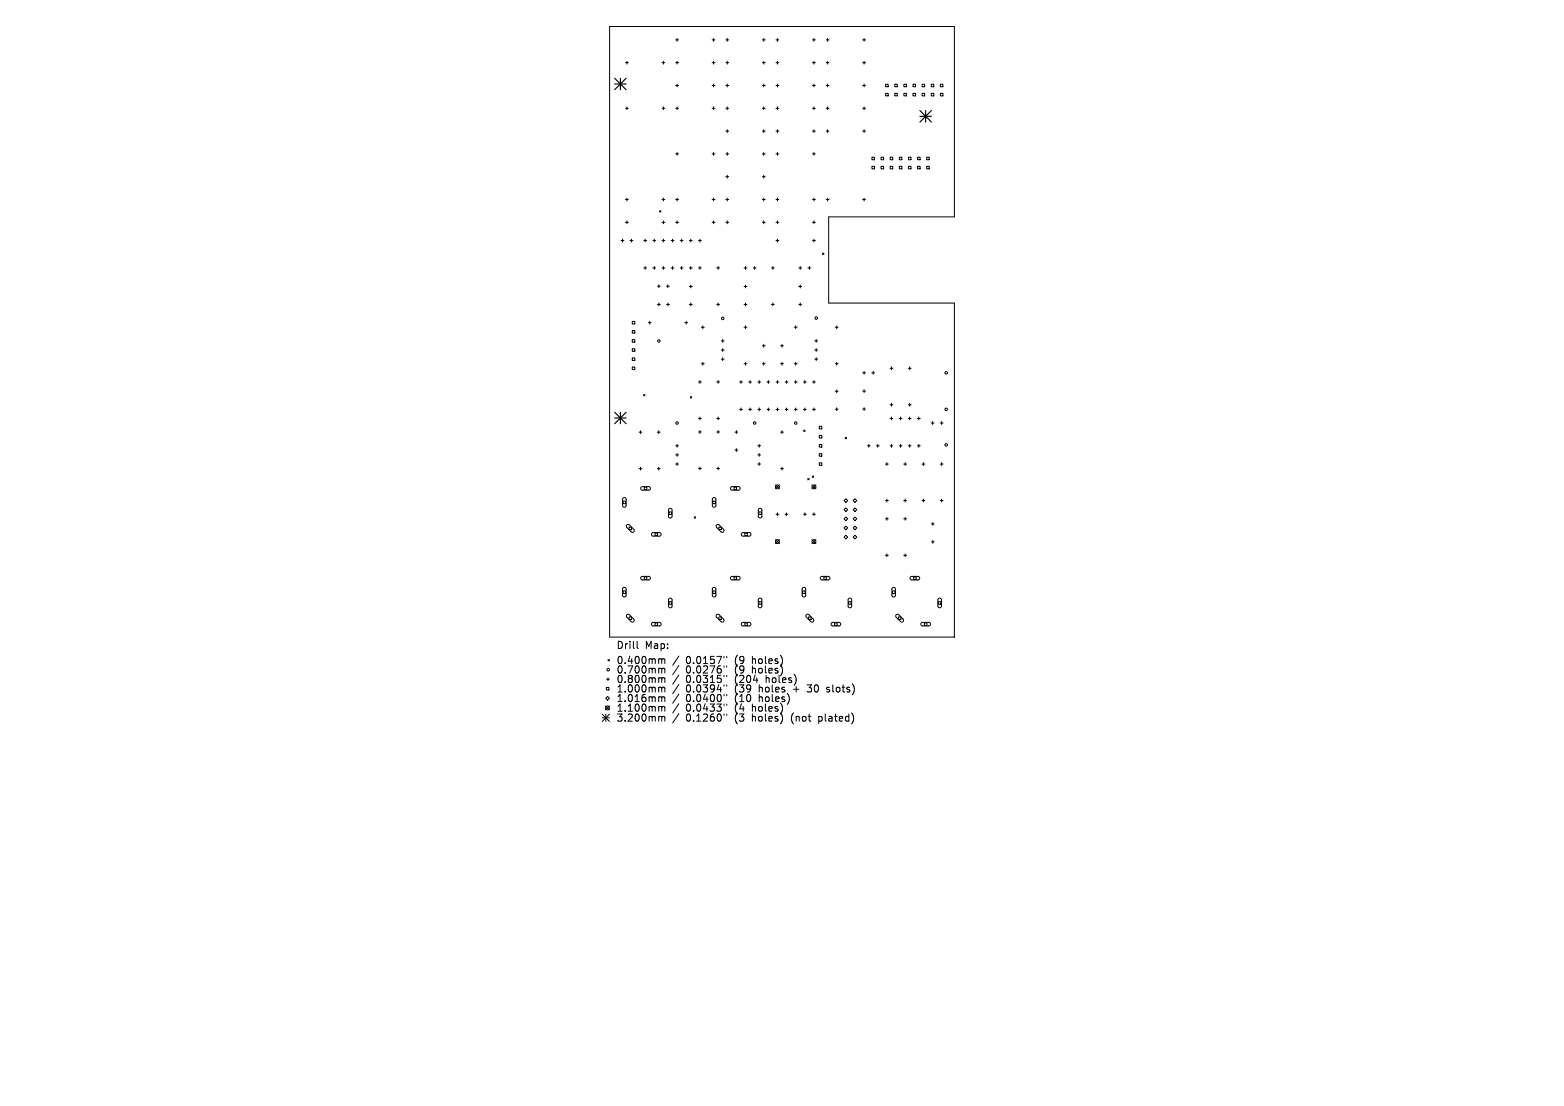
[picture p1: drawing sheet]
<svg xmlns="http://www.w3.org/2000/svg" width="297mm" height="210mm" viewBox="0 0 297 210" stroke-linecap="round" stroke-linejoin="round" font-family="sans-serif">
<defs><g id="words">
<g font-size="1.9">
<text x="117.1" y="123.4">Drill</text>
<text x="122.5" y="123.4">Map:</text>
<text x="117.1" y="126.2">0.400mm</text>
<text x="117.1" y="128">0.700mm</text>
<text x="117.1" y="129.8">0.800mm</text>
<text x="117.1" y="131.6">1.000mm</text>
<text x="130.2" y="126.2">0.0157&quot;</text>
<text x="130.2" y="128">0.0276&quot;</text>
<text x="130.2" y="129.8">0.0315&quot;</text>
<text x="130.2" y="131.6">0.0394&quot;</text>
<text x="139.5" y="126.2">(9</text>
<text x="139.5" y="128">(9</text>
<text x="139.5" y="129.8">(204</text>
<text x="139.5" y="131.6">(39</text>
<text x="142.8" y="126.2">holes)</text>
<text x="142.8" y="128">holes)</text>
<text x="144.1" y="131.6">holes</text>
<text x="145.4" y="129.8">holes)</text>
<text x="150.7" y="131.6">+</text>
<text x="153.5" y="131.6">30</text>
<text x="157.2" y="131.6">slots)</text>
<text x="117.1" y="133.4">1.016mm</text>
<text x="117.1" y="135.3">1.100mm</text>
<text x="117.1" y="137.2">3.200mm</text>
<text x="130.2" y="133.4">0.0400&quot;</text>
<text x="130.2" y="135.3">0.0433&quot;</text>
<text x="130.2" y="137.2">0.1260&quot;</text>
<text x="139.5" y="133.4">(10</text>
<text x="139.5" y="135.3">(4</text>
<text x="139.5" y="137.2">(3</text>
<text x="142.8" y="135.3">holes)</text>
<text x="142.8" y="137.2">holes)</text>
<text x="144.1" y="133.4">holes)</text>
<text x="150.3" y="137.2">(not</text>
<text x="155.6" y="137.2">plated)</text>
</g>
</g></defs>
<g fill="none" stroke="#000" stroke-width=".19">
<path d="M115.8 5h65.4v36.2h-23.8v16.3h23.8v63.5h-65.4zM118.8 11.9h.5M119.1 11.6v.6M125.7 11.9h.6M126 11.6v.6M128.3 11.9h.6M128.3 7.6h.6M128.3 16.2h.6M128.6 7.3v.5M128.6 11.6v.6M128.6 16v.5M135.2 11.9h.6"/>
<path d="M135.2 7.6h.6M135.2 16.2h.6M135.5 7.3v.5M135.5 11.6v.6M135.5 16v.5M137.8 11.9h.6M137.8 7.6h.6M137.8 16.2h.6M138.1 7.3v.5M138.1 11.6v.6M138.1 16v.5M144.8 11.9h.5"/>
<path d="M144.8 7.6h.5M144.8 16.2h.5M145 7.3v.5M145 11.6v.6M145 16v.5M147.4 11.9h.5M147.4 7.6h.5M147.4 16.2h.5M147.6 7.3v.5M147.6 11.6v.6M147.6 16v.5M154.3 11.9h.5"/>
<path d="M154.3 7.6h.5M154.3 16.2h.5M154.6 7.3v.5M154.6 11.6v.6M154.6 16v.5M156.9 11.9h.5M156.9 7.6h.5M156.9 16.2h.5M157.2 7.3v.5M157.2 11.6v.6M157.2 16v.5M163.8 11.9h.6"/>
<path d="M163.8 7.6h.6M163.8 16.2h.6M164.1 7.3v.5M164.1 11.6v.6M164.1 16v.5M168.2 16h.5v.5h-.5zM168.2 17.7h.5v.5h-.5zM169.9 16h.5v.5h-.5zM169.9 17.7h.5v.5h-.5zM171.6 16h.5v.5h-.5zM171.6 17.7h.5v.5h-.5zM173.4 16h.5v.5h-.5z"/>
<path d="M173.4 17.7h.5v.5h-.5zM175.1 16h.5v.5h-.5zM175.1 17.7h.5v.5h-.5zM176.8 16h.5v.5h-.5zM176.8 17.7h.5v.5h-.5zM178.6 16h.5v.5h-.5zM178.6 17.7h.5v.5h-.5zM118.8 20.6h.5M118.8 37.9h.5M119.1 20.3v.5M119.1 37.6v.6M125.7 20.6h.6"/>
<path d="M125.7 37.9h.6M126 20.3v.5M126 37.6v.6M128.3 20.6h.6M128.3 37.9h.6M128.3 29.2h.6M128.6 20.3v.5M128.6 29v.5M128.6 37.6v.6M135.2 20.6h.6M135.2 37.9h.6M135.2 29.2h.6"/>
<path d="M135.5 20.3v.5M135.5 29v.5M135.5 37.6v.6M137.8 20.6h.6M137.8 37.9h.6M137.8 29.2h.6M137.8 24.9h.6M137.8 33.6h.6M138.1 20.3v.5M138.1 24.6v.6M138.1 29v.5M138.1 33.3v.5"/>
<path d="M138.1 37.6v.6M144.8 20.6h.5M144.8 37.9h.5M144.8 29.2h.5M144.8 24.9h.5M144.8 33.6h.5M145 20.3v.5M145 24.6v.6M145 29v.5M145 33.3v.5M145 37.6v.6M147.4 20.6h.5"/>
<path d="M147.4 37.9h.5M147.4 29.2h.5M147.4 24.9h.5M147.6 20.3v.5M147.6 24.6v.6M147.6 29v.5M147.6 37.6v.6M154.3 20.6h.5M154.3 37.9h.5M154.3 29.2h.5M154.3 24.9h.5M154.6 20.3v.5"/>
<path d="M154.6 24.6v.6M154.6 29v.5M154.6 37.6v.6M156.9 20.6h.5M156.9 37.9h.5M156.9 24.9h.5M157.2 20.3v.5M157.2 24.6v.6M157.2 37.6v.6M163.8 20.6h.6M163.8 37.9h.6M163.8 24.9h.6"/>
<path d="M164.1 20.3v.5M164.1 24.6v.6M164.1 37.6v.6M165.6 29.8h.5v.5h-.5zM165.6 31.6h.5v.5h-.5zM167.3 29.8h.5v.5h-.5zM167.3 31.6h.5v.5h-.5zM169 29.8h.5v.5h-.5zM169 31.6h.5v.5h-.5zM170.8 29.8h.5v.5h-.5zM170.8 31.6h.5v.5h-.5zM172.5 29.8h.5v.5h-.5z"/>
<path d="M172.5 31.6h.5v.5h-.5zM174.2 29.8h.5v.5h-.5zM174.2 31.6h.5v.5h-.5zM176 29.8h.5v.5h-.5zM176 31.6h.5v.5h-.5zM117.9 45.7h.6M118.2 45.4v.6M118.8 42.2h.5M119.1 41.9v.6M119.6 45.7h.6M119.9 45.4v.6M122.2 45.7h.6"/>
<path d="M122.2 50.9h.6M122.5 45.4v.6M122.5 50.6v.5M124 45.7h.5M124 50.9h.5M124.2 45.4v.6M124.2 50.6v.5M124.8 54.3h.6M124.8 57.8h.6M125.1 54.1v.5M125.1 57.5v.6M125.2 40l.3 .3"/>
<path d="M125.5 40l-.3 .3M125.7 45.7h.6M125.7 42.2h.6M125.7 50.9h.6M126 41.9v.6M126 45.4v.6M126 50.6v.5M126.5 54.3h.6M126.6 57.8h.5M126.8 54.1v.5M126.8 57.5v.6M127.4 45.7h.6"/>
<path d="M127.4 50.9h.6M127.7 45.4v.6M127.7 50.6v.5M128.3 42.2h.6M128.6 41.9v.6M129.2 45.7h.5M129.2 50.9h.5M129.4 45.4v.6M129.4 50.6v.5M130.9 45.7h.6M130.9 50.9h.6M130.9 57.8h.6"/>
<path d="M130.9 54.4h.6M131.2 45.4v.6M131.2 50.6v.5M131.2 54.1v.6M131.2 57.5v.6M132.6 45.7h.6M132.6 50.9h.6M132.9 45.4v.6M132.9 50.6v.5M135.2 42.2h.6M135.5 41.9v.6M136.1 50.9h.5"/>
<path d="M136.1 57.8h.5M136.4 50.6v.5M136.4 57.5v.6M137.8 42.2h.6M138.1 41.9v.6M141.3 50.9h.5M141.3 57.8h.5M141.3 54.4h.5M141.6 50.6v.5M141.6 54.1v.6M141.6 57.5v.6M143 50.9h.6"/>
<path d="M143.3 50.6v.5M144.8 42.2h.5M145 41.9v.6M146.5 50.9h.5M146.5 57.8h.5M146.8 50.6v.5M146.8 57.5v.6M147.4 45.7h.5M147.4 42.2h.5M147.6 41.9v.6M147.6 45.4v.6M151.7 50.9h.5"/>
<path d="M151.7 57.8h.5M151.7 54.4h.5M152 50.6v.5M152 54.1v.6M152 57.5v.6M153.4 50.9h.6M153.7 50.6v.5M154.3 45.7h.5M154.3 42.2h.5M154.6 41.9v.6M154.6 45.4v.6M156.2 48.1l.3 .2"/>
<path d="M156.5 48.1l-.3 .2M120.1 61h.4v.5h-.4zM120.1 62.8h.4v.4h-.4zM120.1 64.5h.4v.5h-.4zM120.1 66.2h.4v.5h-.4zM120.1 68h.4v.4h-.4zM120.1 69.7h.4v.5h-.4zM122.2 74.9l.3 .3M122.5 74.9l-.3 .3M123.1 61.3h.6M123.4 61v.5M130 61.3h.6"/>
<path d="M130.3 61v.5M131.1 75.3l.3 .3M131.4 75.3l-.3 .3M132.6 72.5h.6M132.6 79.5h.6M132.9 72.3v.5M132.9 79.2v.5M133.2 62.1h.5M133.2 69.1h.5M133.5 61.9v.5M133.5 68.8v.5M136.1 72.5h.5"/>
<path d="M136.1 79.5h.5M136.4 72.2v.6M136.4 79.2v.5M137 64.7h.5M137 66.5h.5M137 68.2h.5M137.2 64.5v.5M137.2 66.2v.5M137.2 67.9v.6M140.4 72.5h.6M140.4 77.7h.6M140.7 72.3v.5"/>
<path d="M140.7 77.5v.5M141.3 62.1h.5M141.3 69.1h.5M141.6 61.9v.5M141.6 68.8v.5M142.2 72.5h.5M142.2 77.7h.5M142.4 72.3v.5M142.4 77.5v.5M143.9 72.5h.6M143.9 77.7h.6M144.2 72.3v.5"/>
<path d="M144.2 77.5v.5M144.8 69.1h.5M144.8 65.7h.5M145 65.4v.5M145 68.8v.5M145.6 72.5h.6M145.6 77.7h.6M145.9 72.3v.5M145.9 77.5v.5M147.4 72.5h.5M147.4 77.7h.5M147.6 72.3v.5"/>
<path d="M147.6 77.5v.5M148.2 69.1h.6M148.2 65.7h.6M148.5 65.4v.5M148.5 68.8v.5M149.1 72.5h.5M149.1 77.7h.5M149.4 72.3v.5M149.4 77.5v.5M150.8 62.1h.6M150.8 69.1h.6M150.8 72.5h.6"/>
<path d="M150.8 77.7h.6M151.1 61.9v.5M151.1 68.8v.5M151.1 72.3v.5M151.1 77.5v.5M152.6 72.5h.5M152.6 77.7h.5M152.8 72.3v.5M152.8 77.5v.5M154.3 72.5h.5M154.3 77.7h.5M154.6 72.3v.5"/>
<path d="M154.6 77.5v.5M154.7 66.5h.6M154.7 64.7h.6M154.7 68.2h.6M155 64.5v.5M155 66.2v.5M155 67.9v.6M158.6 62.1h.6M158.6 69.1h.6M158.6 77.7h.6M158.6 74.3h.6M158.9 61.9v.5"/>
<path d="M158.9 68.8v.5M158.9 74v.6M158.9 77.4v.6M163.8 70.8h.6M163.8 74.3h.6M163.8 77.7h.6M164.1 70.5v.6M164.1 74v.5M164.1 77.4v.5M165.6 70.8h.5M165.8 70.5v.6M169 79.5h.6"/>
<path d="M169 69.9h.6M169 76.9h.6M169.3 69.7v.5M169.3 76.6v.5M169.3 79.2v.5M170.7 79.5h.6M171 79.2v.5M172.5 79.5h.5M172.5 69.9h.5M172.5 76.9h.5M172.8 69.7v.5M172.8 76.6v.5"/>
<path d="M172.8 79.2v.5M174.2 79.5h.6M174.5 79.2v.5M118.3 95.2h.5v.4h-.5zM118.3 94.6l.4-.1 .2 .3v1.2l-.3 .3h-.2l-.2-.3zM119 99.7l.5-.1 .8 .9 .1 .2-.1 .3-.2 .1-.2-.1-.9-.9zM121.4 82.1h.5M121.4 89h.5M121.6 81.8v.5M121.6 88.7v.6M121.8 92.5l1.4-.1 .2 .1 .1 .3-.3 .3h-1.3l-.2-.2zM122.3 92.5h.5v.5h-.5z"/>
<path d="M124.8 82.1h.6M124.8 89h.6M125.1 81.8v.5M125.1 88.7v.6M127.1 97.2h.4v.5h-.4zM127.1 96.6l.3-.1 .2 .3v1.3l-.2 .3-.3-.1-.1-.2zM128.3 84.6h.6M128.3 86.4h.6M128.3 88.1h.6M128.6 84.4v.5M128.6 86.1v.6M128.6 87.8v.6"/>
<path d="M131.8 98.1l.3 .3M132.1 98.1l-.3 .3M132.6 82h.6M132.6 89h.6M132.9 81.7v.6M132.9 88.7v.5M135.4 95.2h.5v.4h-.5zM135.4 94.6l.3-.1 .2 .3v1.2l-.2 .3h-.3l-.1-.3zM136.1 99.7l.2-.1 .3 .1 .8 .9v.4h-.4l-.9-.8-.1-.3zM136.1 82h.5M136.1 89h.5M136.4 81.7v.6"/>
<path d="M136.4 88.7v.5M138.8 92.5l1.5-.1 .2 .1 .1 .3-.3 .3h-1.3l-.3-.2zM139.4 92.5h.5v.5h-.5zM139.6 82h.5M139.6 85.5h.5M139.8 81.8v.5M139.8 85.2v.5M143.9 84.6h.5M143.9 86.4h.5M143.9 88.1h.5M144.1 97.2h.5v.5h-.5zM144.1 96.6l.4-.1 .2 .3v1.3l-.3 .3-.3-.1-.1-.2z"/>
<path d="M144.2 84.4v.5M144.2 86.1v.6M144.2 87.8v.6M147.3 92.1l.7 .7M147.4 97.6h.5M147.6 97.4v.5M148 92.1l-.7 .7M148.2 82.1h.6M148.2 89h.6M148.5 81.8v.5M148.5 88.7v.6M149.1 97.6h.5"/>
<path d="M149.3 97.4v.5M152.6 97.6h.5M152.6 81.7l.3 .2M152.9 97.4v.5M152.9 81.7l-.3 .2M153.4 90.8l.3 .3M153.7 90.8l-.3 .3M154.2 92.1l.7 .7M154.2 90.4l.3 .2M154.3 97.6h.5M154.5 90.4l-.3 .2M154.6 97.4v.5"/>
<path d="M154.9 92.1l-.7 .7M155.6 80.9h.5v.5h-.5zM155.6 82.7h.5v.5h-.5zM155.6 84.4h.5v.5h-.5zM155.6 86.1h.5v.5h-.5zM155.6 87.9h.5v.5h-.5zM160.3 95l.3-.3 .4 .3-.4 .4zM160.3 96.8l.3-.4 .4 .4-.4 .3zM160.3 98.5l.3-.3 .4 .3-.4 .4zM160.5 83l.3 .3M160.8 83l-.3 .3M162 95l.4-.3 .3 .3-.3 .4z"/>
<path d="M162 96.8l.4-.4 .3 .4-.3 .3zM162 98.5l.4-.3 .3 .3-.3 .4zM164.7 84.7h.6M165 84.4v.5M166.4 84.7h.6M166.7 84.4v.5M168.1 88.1h.6M168.1 95h.6M168.1 98.5h.6M168.4 87.8v.6M168.4 94.8v.5M168.4 98.2v.6"/>
<path d="M169 84.7h.6M169.3 84.4v.5M170.7 84.7h.6M171 84.4v.5M171.6 88.1h.6M171.6 95h.6M171.6 98.5h.6M171.9 87.8v.6M171.9 94.8v.5M171.9 98.2v.6M172.5 84.7h.5M172.8 84.4v.5"/>
<path d="M174.2 84.7h.6M174.5 84.4v.5M175.1 88.1h.5M175.1 95h.5M175.4 87.8v.6M175.4 94.8v.5M176.8 80.3h.6M176.9 99.5h.5M177.1 80.1v.5M177.1 99.2v.6M178.5 88.1h.6M178.5 95h.6"/>
<path d="M178.5 80.3h.6M178.8 80.1v.5M178.8 87.8v.6M178.8 94.8v.5M118.3 112.2h.5v.5h-.5zM118.3 111.6l.4-.1 .2 .3v1.3l-.3 .3-.2-.1-.2-.2zM119 116.7h.5l.8 .9 .1 .2-.1 .2-.2 .1-.2-.1-.9-.9zM119.5 100.1h.4v.5h-.4zM119.5 117.1h.4v.5h-.4zM121.8 109.5l1.4-.1 .2 .2 .1 .2-.3 .3h-1.3l-.2-.2zM122.3 109.5h.5v.5h-.5zM123.8 101.2l1.5-.1 .2 .2v.2l-.2 .3h-1.3l-.3-.2z"/>
<path d="M123.8 118.3l1.5-.1 .2 .1v.3l-.2 .3h-1.3l-.3-.3zM124.4 101.2h.5v.5h-.5zM124.4 118.3h.5v.5h-.5zM127.1 114.3h.4v.4h-.4zM127.1 113.7l.3-.1 .2 .3v1.2l-.2 .3h-.3l-.1-.3zM135.4 112.2h.5v.5h-.5zM135.4 111.6l.3-.1 .2 .3v1.3l-.2 .3-.3-.1-.1-.2zM136.1 116.7h.4l.9 .9 .1 .2-.1 .2-.2 .1-.3-.1-.9-.9zM136.5 100.1h.5v.5h-.5zM136.5 117.1h.5v.5h-.5zM138.8 109.5l1.5-.1 .2 .2 .1 .2-.3 .3h-1.3l-.3-.2zM139.4 109.5h.5v.5h-.5z"/>
<path d="M140.9 101.2l1.4-.1 .2 .2 .1 .2-.3 .3h-1.3l-.2-.2zM140.9 118.3l1.4-.1 .2 .1 .1 .3-.3 .3h-1.3l-.2-.3zM141.4 101.2h.5v.5h-.5zM141.4 118.3h.5v.5h-.5zM144.1 114.3h.5v.4h-.5zM144.1 113.7l.4-.1 .2 .3v1.2l-.3 .3h-.3l-.1-.3zM147.3 102.5l.7 .7M148 102.5l-.7 .7M152.4 112.2h.5v.5h-.5zM152.4 111.6l.4-.1 .2 .3v1.3l-.3 .3-.2-.1-.2-.2zM153.1 116.7l.3-.1 .2 .1 .9 .9-.1 .4-.2 .1-.2-.1-.9-.9zM153.6 117.1h.4v.5h-.4z"/>
<path d="M154.2 102.5l.7 .7M154.9 102.5l-.7 .7M155.9 109.5l1.4-.1 .2 .2 .1 .2-.3 .3h-1.3l-.2-.2zM156.4 109.5h.5v.5h-.5zM157.9 118.3l1.5-.1 .2 .1v.3l-.2 .3h-1.3l-.3-.3zM158.5 118.3h.5v.5h-.5zM160.3 100.2l.3-.3 .4 .3-.4 .4zM160.3 102l.3-.4 .4 .4-.4 .3zM161.1 114.3h.5v.4h-.5zM161.1 113.7l.4-.1 .2 .3v1.2l-.3 .3h-.2l-.1-.3zM162 100.2l.4-.3 .3 .3-.3 .4zM162 102l.4-.4 .3 .4-.3 .3z"/>
<path d="M168.1 105.4h.6M168.4 105.2v.5M169.5 112.2h.5v.5h-.5zM169.5 111.6l.3-.1 .2 .3v1.3l-.2 .3-.3-.1-.1-.2zM170.2 116.7h.4l.9 .9 .1 .2-.1 .2-.2 .1-.3-.1-.8-.8zM170.6 117.1h.5v.5h-.5zM171.6 105.4h.6M171.9 105.2v.5M172.9 109.5l1.5-.1 .2 .2v.2l-.2 .3h-1.3l-.3-.2zM173.5 109.5h.5v.5h-.5zM175 118.3l1.4-.1 .2 .1 .1 .3-.3 .3h-1.3l-.2-.3zM175.5 118.3h.5v.5h-.5z"/>
<path d="M176.9 102.9h.5M177.1 102.6v.6M178.2 114.3h.5v.4h-.5zM178.2 113.7l.3-.1 .3 .3v1.2l-.3 .3h-.3l-.1-.3zM114.4 135.6l1.3 1.4M114.4 136.3h1.3M115 134l.7 .8M115 132.6l.4-.4 .3 .4-.3 .3zM115.1 135.6v1.4M115.1 130.5h.5v.5h-.5zM115.2 129h.5M115.5 125.2l.2 .3"/>
<path d="M115.5 128.7v.5M115.7 125.2l-.2 .3M115.7 134l-.7 .8M115.7 135.6l-1.3 1.4M121 121.8v1.1l.2 .2M125.5 125.1l.2 .2M125.5 126.9l.2 .2M125.5 128.7l.2 .2M125.5 130.5l.2 .2M125.5 132.3l.2 .2M125.5 134.1l.2 .2M125.5 136l.2 .2"/>
<path d="M125.7 125.3v.7M125.7 127.1v.7M125.7 128.9v.7M125.7 130.7v.7M125.7 132.5v.7M125.7 134.3v.7M125.7 136.2v.7M125.7 125.3l.2-.2 .3 .1 .1 .8M125.7 127.1l.2-.2 .3 .1 .1 .8M125.7 128.9l.2-.2 .3 .1 .1 .8M125.7 130.7l.2-.2 .3 .1 .1 .8M125.7 132.5l.2-.2 .3 .1 .1 .8"/>
<path d="M125.7 134.3l.2-.2 .3 .1 .1 .8M125.7 136.2l.2-.2 .3 .1 .1 .8M128.9 124.6l-1.2 1.7M128.9 126.4l-1.2 1.7M128.9 128.2l-1.2 1.7M128.9 130l-1.2 1.7M128.9 131.8l-1.2 1.7M128.9 133.6l-1.2 1.8M128.9 135.5l-1.2 1.8M137.5 124.6v.3M137.5 126.4v.3M137.5 128.2v.3"/>
<path d="M137.5 130v.3M137.5 131.9v.2M137.5 133.7v.2M137.5 135.6v.2M138 124.6v.3M138 126.4v.3M138 128.2v.3M138 130v.3M138 131.9v.2M138 133.7v.2M138 135.6v.2M143.1 129.1h.8"/>
<path d="M148.5 125v.9M148.5 126.8v.9M148.5 136v.9M148.6 134.4l-.1 .6M149.8 132.2v1M151.1 128.6v.9M161.8 135.4a1.6 1.6 0 0 1 0 2"/>
<circle cx="125.1" cy="64.7" r=".24"/>
<circle cx="137.2" cy="60.5" r=".24"/>
<circle cx="155" cy="60.4" r=".24"/>
<circle cx="179.7" cy="77.7" r=".24"/>
<circle cx="179.7" cy="70.8" r=".24"/>
<circle cx="128.6" cy="80.3" r=".24"/>
<circle cx="143.3" cy="80.3" r=".24"/>
<circle cx="147.6" cy="92.4" r=".38"/>
<circle cx="151.1" cy="80.3" r=".24"/>
<circle cx="154.6" cy="92.4" r=".38"/>
<circle cx="179.7" cy="84.5" r=".24"/>
<circle cx="147.6" cy="102.8" r=".38"/>
<circle cx="154.6" cy="102.8" r=".38"/>
<circle cx="115.4" cy="134.4" r=".38"/>
<circle cx="115.5" cy="127.2" r=".24"/>
</g>
<circle cx="181.2" cy="121" r=".03" fill="#000" stroke="#000" stroke-width=".19"/>
<path d="M116.7 14.9l2.2 2.1M116.7 15.9h2.2M117.8 14.9v2.1M118.9 14.9l-2.2 2.1M174.7 21l2.2 2.2M174.7 22.1h2.2M175.8 21v2.2M176.9 21l-2.2 2.2M116.7 78.3l2.2 2.2M116.7 79.4h2.2M117.8 78.3v2.2M118.9 78.3l-2.2 2.2" fill="none" stroke="#000" stroke-width=".22"/>
<use href="#words"/>
</svg>
